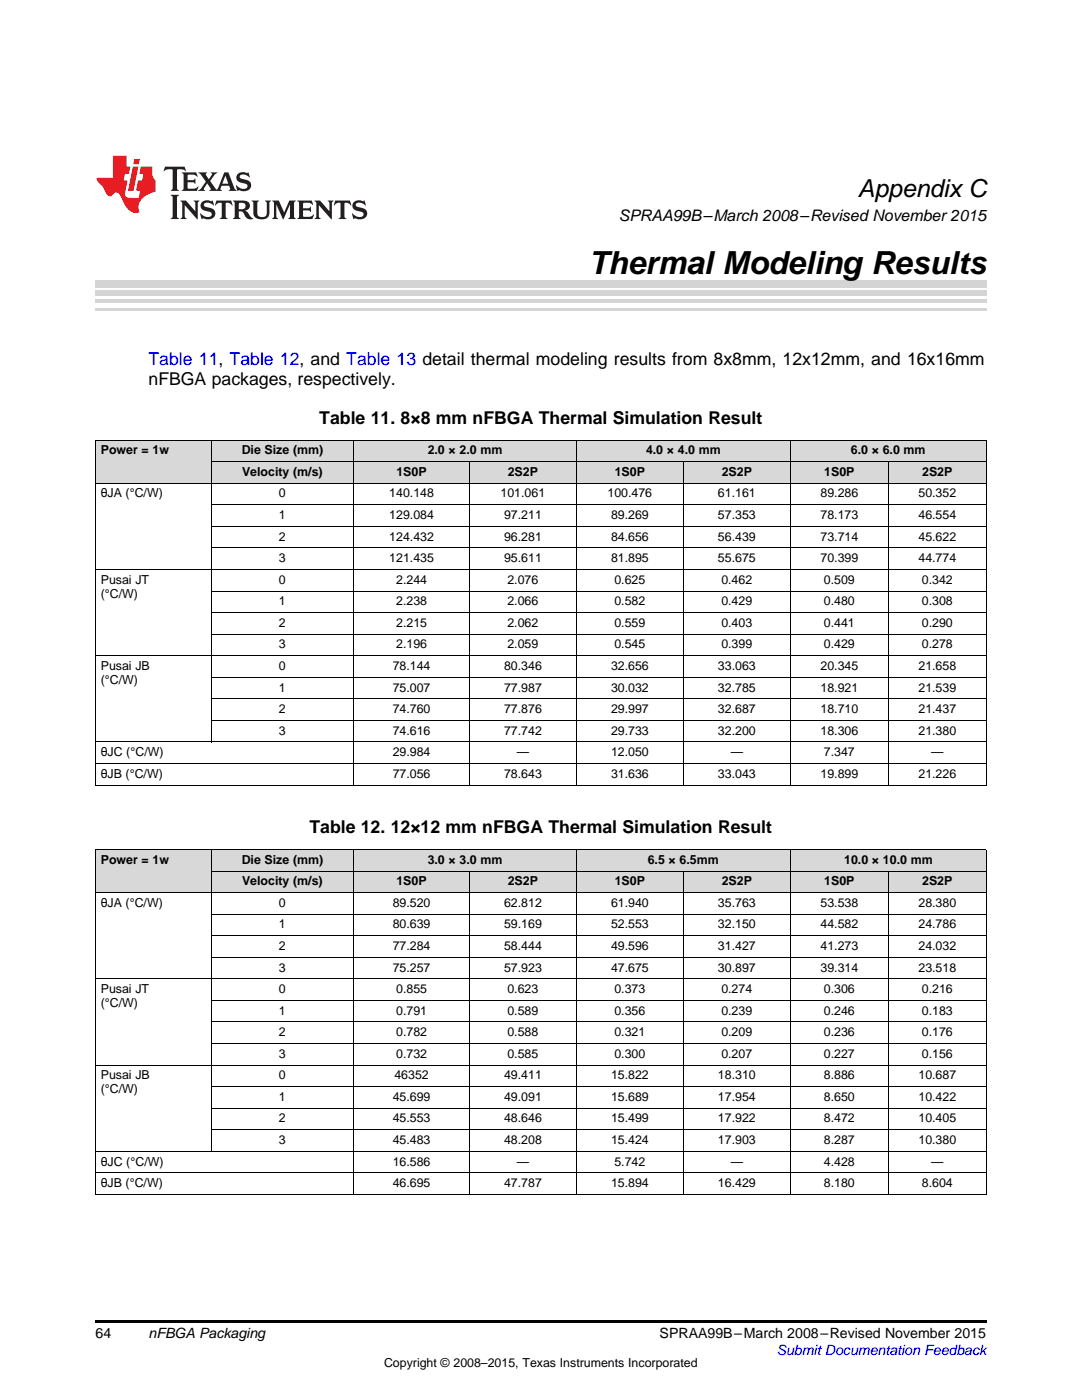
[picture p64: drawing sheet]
<svg xmlns="http://www.w3.org/2000/svg" width="216mm" height="279mm" viewBox="0 0 216 279" stroke-linecap="round" stroke-linejoin="round" font-family="sans-serif">
<defs><g id="words">
<text font-size="6.3" x="117.5" y="54.7">Thermal Modeling Results</text>
<text font-size="4.9" x="171.2" y="39.3">Appendix C</text>
<text font-size="3.5" fill="#00f" x="29.6" y="72.9">Table 11, Table 12, and Table 13 detail thermal modeling results from 8x8mm, 12x12mm, and 16x16mm</text>
<g font-size="3.5">
<text x="29.6" y="76.8">nFBGA packages, respectively.</text>
<text x="63.7" y="84.6">Table 11. 8×8 mm nFBGA Thermal Simulation Result</text>
<text x="61.7" y="166.3">Table 12. 12×12 mm nFBGA Thermal Simulation Result</text>
</g>
<text font-size="3.2" x="123.5" y="44.1">SPRAA99B–March 2008–Revised November 2015</text>
<g font-size="2.8">
<text x="19" y="267">64</text>
<text x="29.6" y="267.1">nFBGA Packaging</text>
<text x="131.6" y="267.1">SPRAA99B–March 2008–Revised November 2015</text>
</g>
<text font-size="2.8" fill="#00f" x="155" y="270.4">Submit Documentation Feedback</text>
<g font-size="2.5">
<text x="20.1" y="90.7">Power = 1w</text>
<text x="48.2" y="90.7">Die Size (mm)</text>
<text x="48.3" y="95">Velocity (m/s)</text>
<text x="79.1" y="95">1S0P</text>
<text x="85.3" y="90.7">2.0 × 2.0 mm</text>
<text x="101.3" y="95">2S2P</text>
<text x="122.7" y="95">1S0P</text>
<text x="128.9" y="90.7">4.0 × 4.0 mm</text>
<text x="144" y="95">2S2P</text>
<text x="164.5" y="95">1S0P</text>
<text x="169.8" y="90.7">6.0 × 6.0 mm</text>
<text x="184" y="95">2S2P</text>
<text x="20.1" y="99.3">θJA (°C/W)</text>
<text x="55.7" y="99.3">0</text>
<text x="77.7" y="99.3">140.148</text>
<text x="99.9" y="99.3">101.061</text>
<text x="121.2" y="99.3">100.476</text>
<text x="143.3" y="99.3">61.161</text>
<text x="163.7" y="99.3">89.286</text>
<text x="183.3" y="99.3">50.352</text>
<text x="55.7" y="103.6">1</text>
<text x="55.7" y="107.9">2</text>
<text x="77.7" y="103.6">129.084</text>
<text x="77.7" y="107.9">124.432</text>
<text x="100.6" y="103.6">97.211</text>
<text x="100.6" y="107.9">96.281</text>
<text x="121.9" y="103.6">89.269</text>
<text x="121.9" y="107.9">84.656</text>
<text x="143.3" y="103.6">57.353</text>
<text x="143.3" y="107.9">56.439</text>
<text x="163.7" y="103.6">78.173</text>
<text x="163.7" y="107.9">73.714</text>
<text x="183.3" y="103.6">46.554</text>
<text x="183.3" y="107.9">45.622</text>
<text x="55.7" y="112.2">3</text>
<text x="77.7" y="112.2">121.435</text>
<text x="100.6" y="112.2">95.611</text>
<text x="121.9" y="112.2">81.895</text>
<text x="143.3" y="112.2">55.675</text>
<text x="163.7" y="112.2">70.399</text>
<text x="183.3" y="112.2">44.774</text>
<text x="20.1" y="116.5">Pusai JT</text>
<text x="20.1" y="119.3">(°C/W)</text>
<text x="55.7" y="116.5">0</text>
<text x="79.1" y="116.5">2.244</text>
<text x="101.2" y="116.5">2.076</text>
<text x="122.6" y="116.5">0.625</text>
<text x="143.9" y="116.5">0.462</text>
<text x="164.4" y="116.5">0.509</text>
<text x="183.9" y="116.5">0.342</text>
<text x="55.7" y="120.8">1</text>
<text x="55.7" y="125.1">2</text>
<text x="79.1" y="120.8">2.238</text>
<text x="79.1" y="125.1">2.215</text>
<text x="101.2" y="120.8">2.066</text>
<text x="101.2" y="125.1">2.062</text>
<text x="122.6" y="120.8">0.582</text>
<text x="122.6" y="125.1">0.559</text>
<text x="143.9" y="120.8">0.429</text>
<text x="143.9" y="125.1">0.403</text>
<text x="164.4" y="120.8">0.480</text>
<text x="164.4" y="125.1">0.441</text>
<text x="183.9" y="120.8">0.308</text>
<text x="183.9" y="125.1">0.290</text>
<text x="55.7" y="129.4">3</text>
<text x="79.1" y="129.4">2.196</text>
<text x="101.2" y="129.4">2.059</text>
<text x="122.6" y="129.4">0.545</text>
<text x="143.9" y="129.4">0.399</text>
<text x="164.4" y="129.4">0.429</text>
<text x="183.9" y="129.4">0.278</text>
<text x="20.1" y="133.7">Pusai JB</text>
<text x="20.1" y="136.5">(°C/W)</text>
<text x="55.7" y="133.7">0</text>
<text x="78.4" y="133.7">78.144</text>
<text x="100.6" y="133.7">80.346</text>
<text x="121.9" y="133.7">32.656</text>
<text x="143.3" y="133.7">33.063</text>
<text x="163.7" y="133.7">20.345</text>
<text x="183.3" y="133.7">21.658</text>
<text x="55.7" y="138">1</text>
<text x="55.7" y="142.3">2</text>
<text x="78.4" y="138">75.007</text>
<text x="78.4" y="142.3">74.760</text>
<text x="100.6" y="138">77.987</text>
<text x="100.6" y="142.3">77.876</text>
<text x="121.9" y="138">30.032</text>
<text x="121.9" y="142.3">29.997</text>
<text x="143.3" y="138">32.785</text>
<text x="143.3" y="142.3">32.687</text>
<text x="163.7" y="138">18.921</text>
<text x="163.7" y="142.3">18.710</text>
<text x="183.3" y="138">21.539</text>
<text x="183.3" y="142.3">21.437</text>
<text x="55.7" y="146.6">3</text>
<text x="78.4" y="146.6">74.616</text>
<text x="100.6" y="146.6">77.742</text>
<text x="121.9" y="146.6">29.733</text>
<text x="143.3" y="146.6">32.200</text>
<text x="163.7" y="146.6">18.306</text>
<text x="183.3" y="146.6">21.380</text>
<text x="20.1" y="150.9">θJC (°C/W)</text>
<text x="20.1" y="155.2">θJB (°C/W)</text>
<text x="78.4" y="150.9">29.984</text>
<text x="78.4" y="155.2">77.056</text>
<text x="100.6" y="155.2">78.643</text>
<text x="103.1" y="150.9">—</text>
<text x="121.9" y="150.9">12.050</text>
<text x="121.9" y="155.2">31.636</text>
<text x="143.3" y="155.2">33.043</text>
<text x="145.8" y="150.9">—</text>
<text x="163.7" y="155.2">19.899</text>
<text x="164.4" y="150.9">7.347</text>
<text x="183.3" y="155.2">21.226</text>
<text x="185.8" y="150.9">—</text>
<text x="20.1" y="172.4">Power = 1w</text>
<text x="48.2" y="172.4">Die Size (mm)</text>
<text x="85.3" y="172.4">3.0 × 3.0 mm</text>
<text x="129.3" y="172.4">6.5 × 6.5mm</text>
<text x="168.5" y="172.4">10.0 × 10.0 mm</text>
<text x="48.3" y="176.7">Velocity (m/s)</text>
<text x="79.1" y="176.7">1S0P</text>
<text x="101.3" y="176.7">2S2P</text>
<text x="122.7" y="176.7">1S0P</text>
<text x="144" y="176.7">2S2P</text>
<text x="164.5" y="176.7">1S0P</text>
<text x="184" y="176.7">2S2P</text>
<text x="20.1" y="181">θJA (°C/W)</text>
<text x="55.7" y="181">0</text>
<text x="55.7" y="185.3">1</text>
<text x="78.4" y="181">89.520</text>
<text x="78.4" y="185.3">80.639</text>
<text x="100.6" y="181">62.812</text>
<text x="100.6" y="185.3">59.169</text>
<text x="121.9" y="181">61.940</text>
<text x="121.9" y="185.3">52.553</text>
<text x="143.3" y="181">35.763</text>
<text x="143.3" y="185.3">32.150</text>
<text x="163.7" y="181">53.538</text>
<text x="163.7" y="185.3">44.582</text>
<text x="183.3" y="181">28.380</text>
<text x="183.3" y="185.3">24.786</text>
<text x="55.7" y="189.6">2</text>
<text x="78.4" y="189.6">77.284</text>
<text x="100.6" y="189.6">58.444</text>
<text x="121.9" y="189.6">49.596</text>
<text x="143.3" y="189.6">31.427</text>
<text x="163.7" y="189.6">41.273</text>
<text x="183.3" y="189.6">24.032</text>
<text x="55.7" y="193.9">3</text>
<text x="78.4" y="193.9">75.257</text>
<text x="100.6" y="193.9">57.923</text>
<text x="121.9" y="193.9">47.675</text>
<text x="143.3" y="193.9">30.897</text>
<text x="163.7" y="193.9">39.314</text>
<text x="183.3" y="193.9">23.518</text>
<text x="20.1" y="198.2">Pusai JT</text>
<text x="20.1" y="201">(°C/W)</text>
<text x="55.7" y="198.2">0</text>
<text x="55.7" y="202.5">1</text>
<text x="79.1" y="198.2">0.855</text>
<text x="79.1" y="202.5">0.791</text>
<text x="101.2" y="198.2">0.623</text>
<text x="101.2" y="202.5">0.589</text>
<text x="122.6" y="198.2">0.373</text>
<text x="122.6" y="202.5">0.356</text>
<text x="143.9" y="198.2">0.274</text>
<text x="143.9" y="202.5">0.239</text>
<text x="164.4" y="198.2">0.306</text>
<text x="164.4" y="202.5">0.246</text>
<text x="183.9" y="198.2">0.216</text>
<text x="183.9" y="202.5">0.183</text>
<text x="55.7" y="206.8">2</text>
<text x="79.1" y="206.8">0.782</text>
<text x="101.2" y="206.8">0.588</text>
<text x="122.6" y="206.8">0.321</text>
<text x="143.9" y="206.8">0.209</text>
<text x="164.4" y="206.8">0.236</text>
<text x="183.9" y="206.8">0.176</text>
<text x="20.1" y="215.4">Pusai JB</text>
<text x="55.7" y="211.1">3</text>
<text x="55.7" y="215.4">0</text>
<text x="78.7" y="215.4">46352</text>
<text x="79.1" y="211.1">0.732</text>
<text x="100.6" y="215.4">49.411</text>
<text x="101.2" y="211.1">0.585</text>
<text x="121.9" y="215.4">15.822</text>
<text x="122.6" y="211.1">0.300</text>
<text x="143.3" y="215.4">18.310</text>
<text x="143.9" y="211.1">0.207</text>
<text x="164.4" y="211.1">0.227</text>
<text x="164.4" y="215.4">8.886</text>
<text x="183.3" y="215.4">10.687</text>
<text x="183.9" y="211.1">0.156</text>
<text x="20.1" y="218.2">(°C/W)</text>
<text x="55.7" y="219.7">1</text>
<text x="78.4" y="219.7">45.699</text>
<text x="100.6" y="219.7">49.091</text>
<text x="121.9" y="219.7">15.689</text>
<text x="143.3" y="219.7">17.954</text>
<text x="164.4" y="219.7">8.650</text>
<text x="183.3" y="219.7">10.422</text>
<text x="55.7" y="224">2</text>
<text x="78.4" y="224">45.553</text>
<text x="100.6" y="224">48.646</text>
<text x="121.9" y="224">15.499</text>
<text x="143.3" y="224">17.922</text>
<text x="164.4" y="224">8.472</text>
<text x="183.3" y="224">10.405</text>
<text x="20.1" y="232.6">θJC (°C/W)</text>
<text x="55.7" y="228.3">3</text>
<text x="78.4" y="228.3">45.483</text>
<text x="78.4" y="232.6">16.586</text>
<text x="100.6" y="228.3">48.208</text>
<text x="103.1" y="232.6">—</text>
<text x="121.9" y="228.3">15.424</text>
<text x="122.6" y="232.6">5.742</text>
<text x="143.3" y="228.3">17.903</text>
<text x="145.8" y="232.6">—</text>
<text x="164.4" y="228.3">8.287</text>
<text x="164.4" y="232.6">4.428</text>
<text x="183.3" y="228.3">10.380</text>
<text x="185.8" y="232.6">—</text>
<text x="20.1" y="236.9">θJB (°C/W)</text>
<text x="78.4" y="236.9">46.695</text>
<text x="100.6" y="236.9">47.787</text>
<text x="121.9" y="236.9">15.894</text>
<text x="143.3" y="236.9">16.429</text>
<text x="164.4" y="236.9">8.180</text>
<text x="183.9" y="236.9">8.604</text>
<text x="76.6" y="272.7">Copyright © 2008–2015, Texas Instruments Incorporated</text>
</g>
</g></defs>
<g fill="#d8d8d8">
<path d="M19 169.6h23.2v8.6h-23.2z"/>
<path d="M42.2 173.9h28.4v4.3h-28.4z"/>
<path d="M70.6 173.9h23.1v4.3h-23.1z"/>
<path d="M93.7 173.9h21.3v4.3h-21.3z"/>
<path d="M115 173.9h21.4v4.3h-21.4z"/>
<path d="M136.4 173.9h21.3v4.3h-21.3z"/>
<path d="M157.7 173.9h19.6v4.3h-19.6z"/>
<path d="M177.3 173.9h19.5v4.3h-19.5z"/>
<path d="M42.2 169.6h28.4v4.3h-28.4z"/>
<path d="M70.6 169.6h23.1v4.3h-23.1z"/>
<path d="M93.7 169.6h21.3v4.3h-21.3z"/>
<path d="M115 169.6h21.4v4.3h-21.4z"/>
<path d="M136.4 169.6h21.3v4.3h-21.3z"/>
<path d="M157.7 169.6h19.6v4.3h-19.6z"/>
<path d="M177.3 169.6h19.5v4.3h-19.5z"/>
<path d="M19 87.9h23.2v8.6h-23.2z"/>
<path d="M42.2 92.2h28.4v4.3h-28.4z"/>
<path d="M70.6 92.2h23.1v4.3h-23.1z"/>
<path d="M93.7 92.2h21.3v4.3h-21.3z"/>
<path d="M115 92.2h21.4v4.3h-21.4z"/>
<path d="M136.4 92.2h21.3v4.3h-21.3z"/>
<path d="M157.7 92.2h19.6v4.3h-19.6z"/>
<path d="M177.3 92.2h19.5v4.3h-19.5z"/>
<path d="M42.2 87.9h28.4v4.3h-28.4z"/>
<path d="M70.6 87.9h23.1v4.3h-23.1z"/>
<path d="M93.7 87.9h21.3v4.3h-21.3z"/>
<path d="M115 87.9h21.4v4.3h-21.4z"/>
<path d="M136.4 87.9h21.3v4.3h-21.3z"/>
<path d="M157.7 87.9h19.6v4.3h-19.6z"/>
<path d="M177.3 87.9h19.5v4.3h-19.5z"/>
</g>
<path d="M19 263.5h177.8v.6h-177.8z" fill="#000"/>
<g fill="none" stroke="#000" stroke-width=".2">
<path d="M19 96.4h177.8M19 87.8h177.8M19.1 87.9v68.8M42.1 87.9v60.2M42.2 92.1h154.6M70.5 87.9v68.8M93.6 92.2v64.5M115 87.9v68.8M136.3 92.2v64.5M157.7 87.9v68.8M177.2 92.2v64.5M196.8 87.9v68.8"/>
<path d="M19 113.6h177.8M42.2 118h154.6M42.2 109.3h154.6M42.2 105h154.6M42.2 100.7h154.6M19 130.9h177.8M42.2 139.5h154.6M42.2 135.2h154.6M42.2 126.6h154.6M42.2 122.3h154.6M19 156.7h177.8M19 152.4h177.8"/>
<path d="M19 148.1h177.8M42.2 143.8h154.6M19 178.1h177.8M19 169.5h177.8M19.1 169.6v68.8M42.1 169.6v60.2M42.2 173.8h154.6M70.5 169.6v68.8M93.6 173.9v64.5M115 169.6v68.8M136.3 173.9v64.5M157.7 169.6v68.8"/>
<path d="M177.2 173.9v64.5M196.8 169.6v68.8M19 195.4h177.8M42.2 199.7h154.6M42.2 191h154.6M42.2 186.7h154.6M42.2 182.4h154.6M19 212.6h177.8M42.2 216.9h154.6M42.2 208.3h154.6M42.2 204h154.6M19 238.4h177.8"/>
<path d="M19 234.1h177.8M19 229.8h177.8M42.2 225.5h154.6M42.2 221.2h154.6"/>
</g>
<path d="M19 61.7h177.8" fill="none" stroke="#d4d4d4" stroke-width=".42"/>
<g fill="#d4d4d4">
<path d="M19 59.8h177.8v.7h-177.8z"/>
<path d="M19 58h177.8v1.1h-177.8z"/>
<path d="M19 55.9h177.8v1.4h-177.8z"/>
</g>
<path d="M32.9 33.3l-.3 .8 .1 .1a1.64 1.64 0 0 1 1.7-.3l.1 3.6-.4 .6h1.6l-.4-.6v-3.5v-.1l.4-.1a1.36 1.36 0 0 1 1.3 .4l.1-.1-.3-.8zM36.3 34.4l.3 .3v.3v2.5v.3l-.3 .3h3l.3-.9h-.1a1.87 1.87 0 0 1-2 .4l-.1-1.2h1.2l.4 .3v-1.1l-.4 .3-1.2 .1 .1-1.1 .2-.1a1.66 1.66 0 0 1 1.7 .5l.1-.1-.3-.8zM39.6 34.4l1.5 1.9-.9 1.2-.7 .6h1.4l-.3-.3 .7-1.2 .8 1.2-.3 .3h2.5l-.3-.3 .2-.7h1.5l.2 .6-.3 .4h1.6l-.4-.5-1.2-3.2h-.8l-1.2 2.9-.4 .6-1.3-1.8 .9-1.1 .6-.6h-1.4l.3 .3-.6 1.1-.6-1 .2-.4zM45 35l.6 1.7h-1.2zM47.4 34.8a1.04 1.04 0 0 0-.2 1.1 1.04 1.04 0 0 0 1 .6l1 .2a.5 .5 0 0 1 .2 .6 .5 .5 0 0 1-.5 .4 1.76 1.76 0 0 1-1.7-.8l-.1 .1 .3 1.1 .2-.1a2.54 2.54 0 0 0 2.2-.3 1.12 1.12 0 0 0 .2-1.2 1.12 1.12 0 0 0-1-.6l-1-.3a.4 .4 0 0 1-.2-.4 .4 .4 0 0 1 .4-.3 1.6 1.6 0 0 1 1.6 .5h.1l-.3-1-.3 .2-.2-.1a1.62 1.62 0 0 0-1.7 .3zM34.1 38.9l.3 .3 .1 .3v3.6l-.1 .3-.3 .3h1.6l-.3-.3-.1-.3v-3.6l.1-.3 .3-.3zM36 40l.4 .6v2.5l-.1 .3-.3 .3h1.2l-.3-.6v-2.1l2.6 2.8v-3.2l.3-.6h-1.2l.3 .4 .1 1.7-1.9-2.1zM40.3 40.4a1.04 1.04 0 0 0-.2 1.1 1.04 1.04 0 0 0 .9 .6l1 .3a.5 .5 0 0 1 .2 .5 .5 .5 0 0 1-.4 .4 1.76 1.76 0 0 1-1.8-.8l-.1 .1 .3 1.1 .2-.1a2.55 2.55 0 0 0 2.3-.3 1.12 1.12 0 0 0 .2-1.2 1.12 1.12 0 0 0-1-.6l-1-.3a.41 .41 0 0 1-.2-.4 .41 .41 0 0 1 .4-.3 1.6 1.6 0 0 1 1.5 .5h.1l-.3-1-.2 .2-.2-.1a1.64 1.64 0 0 0-1.7 .3zM43.2 40l-.3 1h.1a.95 .95 0 0 1 1.2-.5v2.6v.3l-.4 .3h1.6l-.3-.3-.1-.3v-2.4l.3-.2a1.02 1.02 0 0 1 1 .5h.1l-.3-1zM46.5 40l.3 .4v.2v2.5v.3l-.3 .3h1.5l-.3-.3-.1-1.2a.9 .9 0 0 1 1.2 .8 1.07 1.07 0 0 0 1.7 .6 1.97 1.97 0 0 1-1.1-1.3l-.5-.3a.98 .98 0 0 0 1-1 .98 .98 0 0 0-1-.9zM47.7 40.5h.2a.81 .81 0 0 1 1.1 .6 .64 .64 0 0 1-.7 .7h-.7zM50.2 40l.3 .3 .1 .3v1.9a1.59 1.59 0 0 0 2.1 1.2 1.15 1.15 0 0 0 1.1-1.3v-2l.3-.4h-1.2l.3 .6v1.8a.97 .97 0 0 1-.7 1 .97 .97 0 0 1-1.1-.6l-.1-2.2 .1-.2 .3-.4zM54.3 40l.3 .4 .1 .2v2.5l-.4 .6h1.2l-.4-.6v-2.3l1.4 3 1.4-3v2.3l-.4 .6h1.5l-.3-.3v-.3v-2.5v-.2l.3-.4h-1.3l-1 2.4-1.1-2.4zM59.3 40l.3 .4 .1 .2v2.5l-.1 .3-.3 .3h3l.4-.8-.1-.1a1.88 1.88 0 0 1-2.1 .4v-1.2h1.2l.3 .3v-1l-.3 .2-1.2 .1v-1l.3-.1a1.66 1.66 0 0 1 1.6 .4l.1-.1-.3-.8zM62.8 40l.3 .6v2.5v.3l-.3 .3h1.2l-.4-.6v-2.1l2.6 2.8v-3.2l.3-.6h-1.1l.3 .4v1.7l-1.8-2.1zM66.9 40l-.3 1h.1a.95 .95 0 0 1 1.2-.5v2.6v.3l-.4 .3h1.6l-.3-.3-.1-.3v-2.4l.3-.2a1.02 1.02 0 0 1 1 .5h.1l-.3-1zM70.6 40.4a1.04 1.04 0 0 0-.2 1.1 1.04 1.04 0 0 0 .9 .6l1 .3a.5 .5 0 0 1 .2 .5 .5 .5 0 0 1-.4 .4 1.75 1.75 0 0 1-1.8-.8l-.1 .1 .3 1.1 .2-.1a2.56 2.56 0 0 0 2.3-.3 1.12 1.12 0 0 0 .2-1.2 1.12 1.12 0 0 0-1-.6l-1-.3a.4 .4 0 0 1-.2-.4 .4 .4 0 0 1 .4-.3 1.6 1.6 0 0 1 1.5 .5h.1l-.3-1-.2 .2-.2-.1a1.64 1.64 0 0 0-1.7 .3z" fill="#231f20"/>
<path d="M22.5 31.1v4.4h-3.2a2.57 2.57 0 0 0 1.2 1.7l.4 .8a1.22 1.22 0 0 0 1.3 1.1l.2-.2a.9 .9 0 0 1 1-.5 .9 .9 0 0 1 .7 .9l.5 1.1a2.58 2.58 0 0 0 3.3 1.9 2.35 2.35 0 0 1 .9-3.1l1.1-.6 1.1-.3v-2.3a1.45 1.45 0 0 1-.6-1.3v-1.5h-2.3l-.3 1.5h.8l-.2 1.3h-.9l-.3 1.6 .1 .4 .7 .1-.3 1.4h-1.1a1.52 1.52 0 0 1-1.7-.6l.6-2.9h-.8l.2-1.3h.8l.3-1.5h-.7v-2.1zM26.5 33.2l-1 4.9h1.2l.9-4.9zM26.8 31.7l-.2 1.1h1.1l.2-1.1z" fill="#ee1d23"/>
<use href="#words"/>
</svg>
